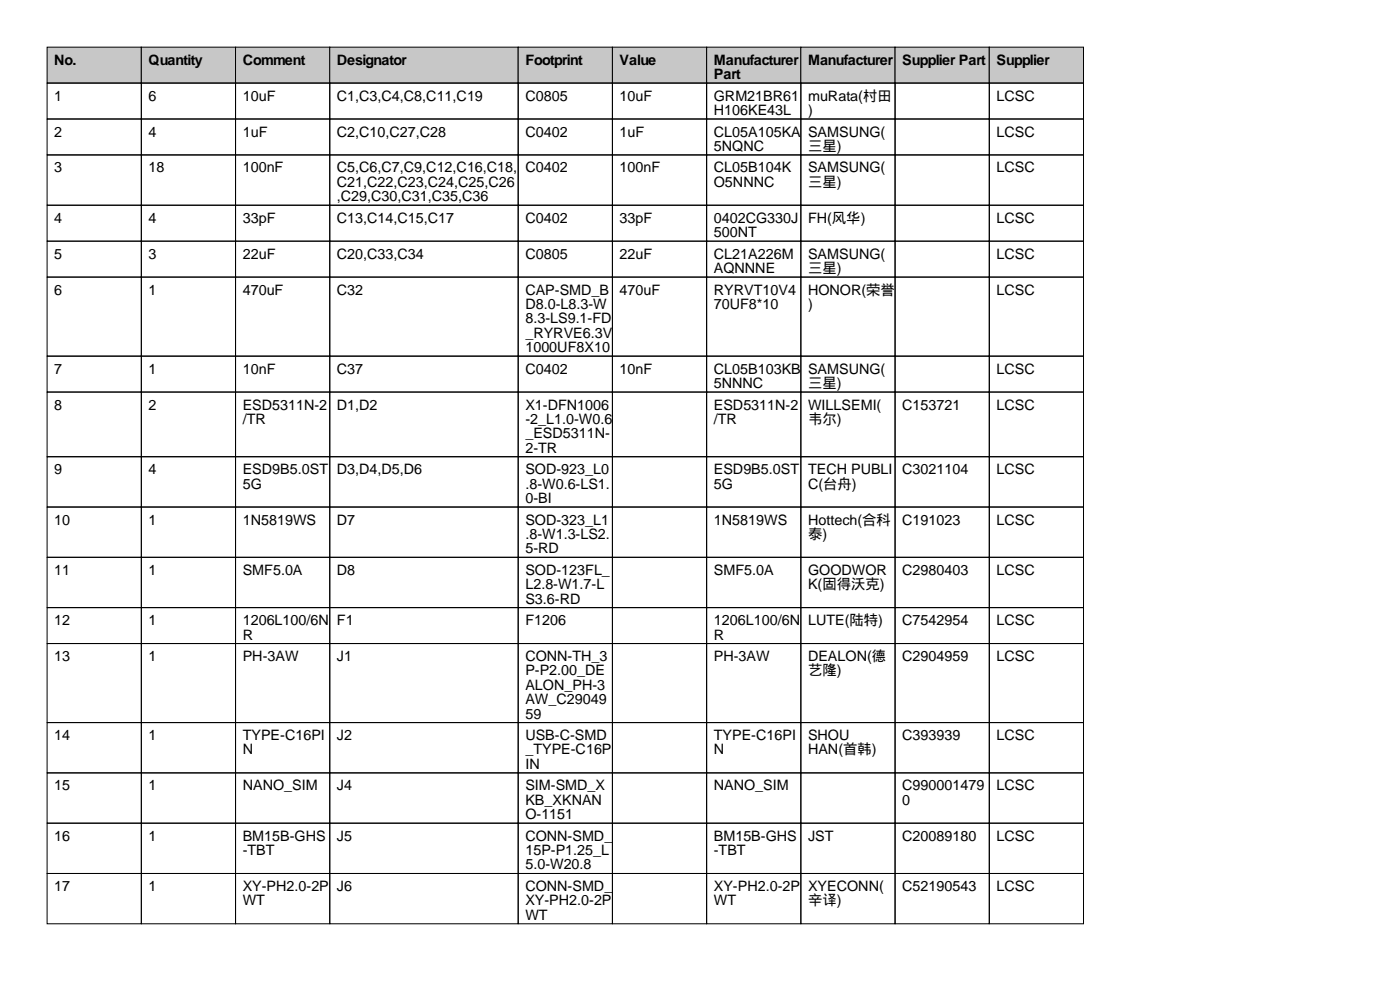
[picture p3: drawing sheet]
<svg xmlns="http://www.w3.org/2000/svg" width="297mm" height="210mm" viewBox="0 0 297 210" stroke-linecap="round" stroke-linejoin="round" font-family="sans-serif">
<defs><g id="words">
<g font-size="3">
<text x="11.5" y="13.7">No.</text>
<text x="31.5" y="13.7">Quantity</text>
<text x="51.5" y="13.7">Comment</text>
<text x="71.5" y="13.7">Designator</text>
<text x="111.5" y="13.7">Footprint</text>
<text x="131.5" y="13.7">Value</text>
<text x="151.5" y="13.7">Manufacturer</text>
<text x="151.5" y="16.8">Part</text>
<text x="171.5" y="13.7">Manufacturer</text>
<text x="191.5" y="13.7">Supplier Part</text>
<text x="211.5" y="13.7">Supplier</text>
<text x="11.5" y="21.3">1</text>
<text x="31.5" y="21.3">6</text>
<text x="51.5" y="21.3">10uF</text>
<text x="71.5" y="21.3">C1,C3,C4,C8,C11,C19</text>
<text x="111.5" y="21.3">C0805</text>
<text x="131.5" y="21.3">10uF</text>
<text x="151.5" y="21.3">GRM21BR61</text>
<text x="171.5" y="21.3">muRata(村田</text>
<text x="211.5" y="21.3">LCSC</text>
<text x="11.5" y="29">2</text>
<text x="31.5" y="29">4</text>
<text x="51.5" y="29">1uF</text>
<text x="71.5" y="29">C2,C10,C27,C28</text>
<text x="111.5" y="29">C0402</text>
<text x="131.5" y="29">1uF</text>
<text x="151.5" y="24.4">H106KE43L</text>
<text x="151.5" y="29">CL05A105KA</text>
<text x="171.5" y="24.4">)</text>
<text x="171.5" y="29">SAMSUNG(</text>
<text x="211.5" y="29">LCSC</text>
<text x="151.5" y="32">5NQNC</text>
<text x="171.5" y="32">三星)</text>
<text x="11.5" y="36.6">3</text>
<text x="31.5" y="36.6">18</text>
<text x="51.5" y="36.6">100nF</text>
<text x="71.5" y="36.6">C5,C6,C7,C9,C12,C16,C18,</text>
<text x="71.5" y="39.6">C21,C22,C23,C24,C25,C26</text>
<text x="111.5" y="36.6">C0402</text>
<text x="131.5" y="36.6">100nF</text>
<text x="151.5" y="36.6">CL05B104K</text>
<text x="151.5" y="39.6">O5NNNC</text>
<text x="171.5" y="36.6">SAMSUNG(</text>
<text x="171.5" y="39.6">三星)</text>
<text x="211.5" y="36.6">LCSC</text>
<text x="11.5" y="47.2">4</text>
<text x="31.5" y="47.2">4</text>
<text x="51.5" y="47.2">33pF</text>
<text x="71.5" y="42.7">,C29,C30,C31,C35,C36</text>
<text x="71.5" y="47.2">C13,C14,C15,C17</text>
<text x="111.5" y="47.2">C0402</text>
<text x="131.5" y="47.2">33pF</text>
<text x="151.5" y="47.2">0402CG330J</text>
<text x="171.5" y="47.2">FH(风华)</text>
<text x="211.5" y="47.2">LCSC</text>
<text x="151.5" y="50.3">500NT</text>
<text x="11.5" y="54.9">5</text>
<text x="31.5" y="54.9">3</text>
<text x="51.5" y="54.9">22uF</text>
<text x="71.5" y="54.9">C20,C33,C34</text>
<text x="111.5" y="54.9">C0805</text>
<text x="131.5" y="54.9">22uF</text>
<text x="151.5" y="54.9">CL21A226M</text>
<text x="151.5" y="57.9">AQNNNE</text>
<text x="171.5" y="54.9">SAMSUNG(</text>
<text x="171.5" y="57.9">三星)</text>
<text x="211.5" y="54.9">LCSC</text>
<text x="11.5" y="62.5">6</text>
<text x="31.5" y="62.5">1</text>
<text x="51.5" y="62.5">470uF</text>
<text x="71.5" y="62.5">C32</text>
<text x="111.5" y="62.5">CAP-SMD_B</text>
<text x="111.5" y="65.5">D8.0-L8.3-W</text>
<text x="131.5" y="62.5">470uF</text>
<text x="151.5" y="62.5">RYRVT10V4</text>
<text x="151.5" y="65.5">70UF8*10</text>
<text x="171.5" y="62.5">HONOR(荣誉</text>
<text x="171.5" y="65.5">)</text>
<text x="211.5" y="62.5">LCSC</text>
<text x="111.5" y="68.6">8.3-LS9.1-FD</text>
<text x="111.5" y="71.6">_RYRVE6.3V</text>
<text x="111.5" y="74.7">1000UF8X10</text>
<text x="11.5" y="79.3">7</text>
<text x="31.5" y="79.3">1</text>
<text x="51.5" y="79.3">10nF</text>
<text x="71.5" y="79.3">C37</text>
<text x="111.5" y="79.3">C0402</text>
<text x="131.5" y="79.3">10nF</text>
<text x="151.5" y="79.3">CL05B103KB</text>
<text x="151.5" y="82.3">5NNNC</text>
<text x="171.5" y="79.3">SAMSUNG(</text>
<text x="171.5" y="82.3">三星)</text>
<text x="211.5" y="79.3">LCSC</text>
<text x="11.5" y="86.9">8</text>
<text x="31.5" y="86.9">2</text>
<text x="51.5" y="86.9">ESD5311N-2</text>
<text x="51.5" y="89.9">/TR</text>
<text x="71.5" y="86.9">D1,D2</text>
<text x="111.5" y="86.9">X1-DFN1006</text>
<text x="111.5" y="89.9">-2_L1.0-W0.6</text>
<text x="151.5" y="86.9">ESD5311N-2</text>
<text x="151.5" y="89.9">/TR</text>
<text x="171.5" y="86.9">WILLSEMI(</text>
<text x="171.5" y="89.9">韦尔)</text>
<text x="191.5" y="86.9">C153721</text>
<text x="211.5" y="86.9">LCSC</text>
<text x="111.5" y="93">_ESD5311N-</text>
<text x="11.5" y="100.6">9</text>
<text x="31.5" y="100.6">4</text>
<text x="51.5" y="100.6">ESD9B5.0ST</text>
<text x="71.5" y="100.6">D3,D4,D5,D6</text>
<text x="111.5" y="96">2-TR</text>
<text x="111.5" y="100.6">SOD-923_L0</text>
<text x="151.5" y="100.6">ESD9B5.0ST</text>
<text x="171.5" y="100.6">TECH PUBLI</text>
<text x="191.5" y="100.6">C3021104</text>
<text x="211.5" y="100.6">LCSC</text>
<text x="51.5" y="103.6">5G</text>
<text x="111.5" y="103.6">.8-W0.6-LS1.</text>
<text x="111.5" y="106.7">0-BI</text>
<text x="151.5" y="103.6">5G</text>
<text x="171.5" y="103.6">C(台舟)</text>
<text x="11.5" y="111.3">10</text>
<text x="31.5" y="111.3">1</text>
<text x="51.5" y="111.3">1N5819WS</text>
<text x="71.5" y="111.3">D7</text>
<text x="111.5" y="111.3">SOD-323_L1</text>
<text x="151.5" y="111.3">1N5819WS</text>
<text x="171.5" y="111.3">Hottech(合科</text>
<text x="191.5" y="111.3">C191023</text>
<text x="211.5" y="111.3">LCSC</text>
<text x="111.5" y="114.3">.8-W1.3-LS2.</text>
<text x="111.5" y="117.4">5-RD</text>
<text x="171.5" y="114.3">泰)</text>
<text x="11.5" y="121.9">11</text>
<text x="31.5" y="121.9">1</text>
<text x="51.5" y="121.9">SMF5.0A</text>
<text x="71.5" y="121.9">D8</text>
<text x="111.5" y="121.9">SOD-123FL_</text>
<text x="111.5" y="125">L2.8-W1.7-L</text>
<text x="151.5" y="121.9">SMF5.0A</text>
<text x="171.5" y="121.9">GOODWOR</text>
<text x="171.5" y="125">K(固得沃克)</text>
<text x="191.5" y="121.9">C2980403</text>
<text x="211.5" y="121.9">LCSC</text>
<text x="111.5" y="128">S3.6-RD</text>
<text x="11.5" y="132.6">12</text>
<text x="31.5" y="132.6">1</text>
<text x="51.5" y="132.6">1206L100/6N</text>
<text x="51.5" y="135.6">R</text>
<text x="71.5" y="132.6">F1</text>
<text x="111.5" y="132.6">F1206</text>
<text x="151.5" y="132.6">1206L100/6N</text>
<text x="151.5" y="135.6">R</text>
<text x="171.5" y="132.6">LUTE(陆特)</text>
<text x="191.5" y="132.6">C7542954</text>
<text x="211.5" y="132.6">LCSC</text>
<text x="11.5" y="140.2">13</text>
<text x="31.5" y="140.2">1</text>
<text x="51.5" y="140.2">PH-3AW</text>
<text x="71.5" y="140.2">J1</text>
<text x="111.5" y="140.2">CONN-TH_3</text>
<text x="111.5" y="143.3">P-P2.00_DE</text>
<text x="151.5" y="140.2">PH-3AW</text>
<text x="171.5" y="140.2">DEALON(德</text>
<text x="171.5" y="143.3">艺隆)</text>
<text x="191.5" y="140.2">C2904959</text>
<text x="211.5" y="140.2">LCSC</text>
<text x="111.5" y="146.3">ALON_PH-3</text>
<text x="111.5" y="149.4">AW_C29049</text>
<text x="111.5" y="152.4">59</text>
<text x="11.5" y="157">14</text>
<text x="31.5" y="157">1</text>
<text x="51.5" y="157">TYPE-C16PI</text>
<text x="51.5" y="160">N</text>
<text x="71.5" y="157">J2</text>
<text x="111.5" y="157">USB-C-SMD</text>
<text x="111.5" y="160">_TYPE-C16P</text>
<text x="151.5" y="157">TYPE-C16PI</text>
<text x="151.5" y="160">N</text>
<text x="171.5" y="157">SHOU</text>
<text x="171.5" y="160">HAN(首韩)</text>
<text x="191.5" y="157">C393939</text>
<text x="211.5" y="157">LCSC</text>
<text x="11.5" y="167.6">15</text>
<text x="31.5" y="167.6">1</text>
<text x="51.5" y="167.6">NANO_SIM</text>
<text x="71.5" y="167.6">J4</text>
<text x="111.5" y="163.1">IN</text>
<text x="111.5" y="167.6">SIM-SMD_X</text>
<text x="151.5" y="167.6">NANO_SIM</text>
<text x="191.5" y="167.6">C990001479</text>
<text x="211.5" y="167.6">LCSC</text>
<text x="111.5" y="170.7">KB_XKNAN</text>
<text x="111.5" y="173.7">O-1151</text>
<text x="191.5" y="170.7">0</text>
<text x="11.5" y="178.3">16</text>
<text x="31.5" y="178.3">1</text>
<text x="51.5" y="178.3">BM15B-GHS</text>
<text x="71.5" y="178.3">J5</text>
<text x="111.5" y="178.3">CONN-SMD_</text>
<text x="151.5" y="178.3">BM15B-GHS</text>
<text x="171.5" y="178.3">JST</text>
<text x="191.5" y="178.3">C20089180</text>
<text x="211.5" y="178.3">LCSC</text>
<text x="51.5" y="181.4">-TBT</text>
<text x="111.5" y="181.4">15P-P1.25_L</text>
<text x="111.5" y="184.4">5.0-W20.8</text>
<text x="151.5" y="181.4">-TBT</text>
<text x="11.5" y="189">17</text>
<text x="31.5" y="189">1</text>
<text x="51.5" y="189">XY-PH2.0-2P</text>
<text x="71.5" y="189">J6</text>
<text x="111.5" y="189">CONN-SMD_</text>
<text x="151.5" y="189">XY-PH2.0-2P</text>
<text x="171.5" y="189">XYECONN(</text>
<text x="191.5" y="189">C52190543</text>
<text x="211.5" y="189">LCSC</text>
<text x="51.5" y="192">WT</text>
<text x="111.5" y="192">XY-PH2.0-2P</text>
<text x="111.5" y="195.1">WT</text>
<text x="151.5" y="192">WT</text>
<text x="171.5" y="192">辛译)</text>
</g>
</g></defs>
<g fill="#c7c7c7" stroke="#000" stroke-width=".21">
<path d="M10 10h20v7.6h-20z"/>
<path d="M30 10h20v7.6h-20z"/>
<path d="M50 10h20v7.6h-20z"/>
<path d="M70 10h40v7.6h-40z"/>
<path d="M110 10h20v7.6h-20z"/>
<path d="M130 10h20v7.6h-20z"/>
<path d="M150 10h20v7.6h-20z"/>
<path d="M170 10h20v7.6h-20z"/>
<path d="M190 10h20v7.6h-20z"/>
<path d="M210 10h20v7.6h-20z"/>
</g>
<g fill="none" stroke="#000" stroke-width=".21">
<path d="M10 17.6h20v7.6h-20zM30 17.6h20v7.6h-20zM50 17.6h20v7.6h-20zM70 17.6h40v7.6h-40zM110 17.6h20v7.6h-20zM130 17.6h20v7.6h-20zM150 17.6h20v7.6h-20zM170 17.6h20v7.6h-20zM190 17.6h20v7.6h-20zM210 17.6h20v7.6h-20zM10 25.2h20v7.7h-20zM10 32.9h20v10.6h-20z"/>
<path d="M30 25.2h20v7.7h-20zM30 32.9h20v10.6h-20zM50 25.2h20v7.7h-20zM50 32.9h20v10.6h-20zM70 25.2h40v7.7h-40zM70 32.9h40v10.6h-40zM110 25.2h20v7.7h-20zM110 32.9h20v10.6h-20zM130 25.2h20v7.7h-20zM130 32.9h20v10.6h-20zM150 25.2h20v7.7h-20zM150 32.9h20v10.6h-20z"/>
<path d="M170 25.2h20v7.7h-20zM170 32.9h20v10.6h-20zM190 25.2h20v7.7h-20zM190 32.9h20v10.6h-20zM210 25.2h20v7.7h-20zM210 32.9h20v10.6h-20zM10 43.5h20v7.6h-20zM10 51.1h20v7.7h-20zM10 58.8h20v16.7h-20zM30 43.5h20v7.6h-20zM30 51.1h20v7.7h-20zM30 58.8h20v16.7h-20z"/>
<path d="M50 43.5h20v7.6h-20zM50 51.1h20v7.7h-20zM50 58.8h20v16.7h-20zM70 43.5h40v7.6h-40zM70 51.1h40v7.7h-40zM70 58.8h40v16.7h-40zM110 43.5h20v7.6h-20zM110 51.1h20v7.7h-20zM110 58.8h20v16.7h-20zM130 43.5h20v7.6h-20zM130 51.1h20v7.7h-20zM130 58.8h20v16.7h-20z"/>
<path d="M150 43.5h20v7.6h-20zM150 51.1h20v7.7h-20zM150 58.8h20v16.7h-20zM170 43.5h20v7.6h-20zM170 51.1h20v7.7h-20zM170 58.8h20v16.7h-20zM190 43.5h20v7.6h-20zM190 51.1h20v7.7h-20zM190 58.8h20v16.7h-20zM210 43.5h20v7.6h-20zM210 51.1h20v7.7h-20zM210 58.8h20v16.7h-20z"/>
<path d="M10 75.5h20v7.7h-20zM30 75.5h20v7.7h-20zM50 75.5h20v7.7h-20zM70 75.5h40v7.7h-40zM110 75.5h20v7.7h-20zM130 75.5h20v7.7h-20zM150 75.5h20v7.7h-20zM170 75.5h20v7.7h-20zM190 75.5h20v7.7h-20zM210 75.5h20v7.7h-20zM10 83.2h20v13.7h-20zM10 96.9h20v10.6h-20z"/>
<path d="M30 83.2h20v13.7h-20zM30 96.9h20v10.6h-20zM50 83.2h20v13.7h-20zM50 96.9h20v10.6h-20zM70 83.2h40v13.7h-40zM70 96.9h40v10.6h-40zM110 83.2h20v13.7h-20zM110 96.9h20v10.6h-20zM130 83.2h20v13.7h-20zM130 96.9h20v10.6h-20zM150 83.2h20v13.7h-20zM150 96.9h20v10.6h-20z"/>
<path d="M170 83.2h20v13.7h-20zM170 96.9h20v10.6h-20zM190 83.2h20v13.7h-20zM190 96.9h20v10.6h-20zM210 83.2h20v13.7h-20zM210 96.9h20v10.6h-20zM10 107.5h20v10.7h-20zM10 118.2h20v10.7h-20zM30 107.5h20v10.7h-20zM30 118.2h20v10.7h-20zM50 107.5h20v10.7h-20zM50 118.2h20v10.7h-20z"/>
<path d="M70 107.5h40v10.7h-40zM70 118.2h40v10.7h-40zM110 107.5h20v10.7h-20zM110 118.2h20v10.7h-20zM130 107.5h20v10.7h-20zM130 118.2h20v10.7h-20zM150 107.5h20v10.7h-20zM150 118.2h20v10.7h-20zM170 107.5h20v10.7h-20zM170 118.2h20v10.7h-20zM190 107.5h20v10.7h-20zM190 118.2h20v10.7h-20z"/>
<path d="M210 107.5h20v10.7h-20zM210 118.2h20v10.7h-20zM10 128.9h20v7.6h-20zM10 136.5h20v16.8h-20zM30 128.9h20v7.6h-20zM30 136.5h20v16.8h-20zM50 128.9h20v7.6h-20zM50 136.5h20v16.8h-20zM70 128.9h40v7.6h-40zM70 136.5h40v16.8h-40zM110 128.9h20v7.6h-20zM110 136.5h20v16.8h-20z"/>
<path d="M130 128.9h20v7.6h-20zM130 136.5h20v16.8h-20zM150 128.9h20v7.6h-20zM150 136.5h20v16.8h-20zM170 128.9h20v7.6h-20zM170 136.5h20v16.8h-20zM190 128.9h20v7.6h-20zM190 136.5h20v16.8h-20zM210 128.9h20v7.6h-20zM210 136.5h20v16.8h-20zM10 153.3h20v10.6h-20zM30 153.3h20v10.6h-20z"/>
<path d="M50 153.3h20v10.6h-20zM70 153.3h40v10.6h-40zM110 153.3h20v10.6h-20zM130 153.3h20v10.6h-20zM150 153.3h20v10.6h-20zM170 153.3h20v10.6h-20zM190 153.3h20v10.6h-20zM210 153.3h20v10.6h-20zM10 163.9h20v10.7h-20zM10 174.6h20v10.7h-20zM30 163.9h20v10.7h-20zM30 174.6h20v10.7h-20z"/>
<path d="M50 163.9h20v10.7h-20zM50 174.6h20v10.7h-20zM70 163.9h40v10.7h-40zM70 174.6h40v10.7h-40zM110 163.9h20v10.7h-20zM110 174.6h20v10.7h-20zM130 163.9h20v10.7h-20zM130 174.6h20v10.7h-20zM150 163.9h20v10.7h-20zM150 174.6h20v10.7h-20zM170 163.9h20v10.7h-20zM170 174.6h20v10.7h-20z"/>
<path d="M190 163.9h20v10.7h-20zM190 174.6h20v10.7h-20zM210 163.9h20v10.7h-20zM210 174.6h20v10.7h-20zM10 185.3h20v10.6h-20zM30 185.3h20v10.6h-20zM50 185.3h20v10.6h-20zM70 185.3h40v10.6h-40zM110 185.3h20v10.6h-20zM130 185.3h20v10.6h-20zM150 185.3h20v10.6h-20zM170 185.3h20v10.6h-20z"/>
<path d="M190 185.3h20v10.6h-20zM210 185.3h20v10.6h-20z"/>
</g>
<use href="#words"/>
</svg>
